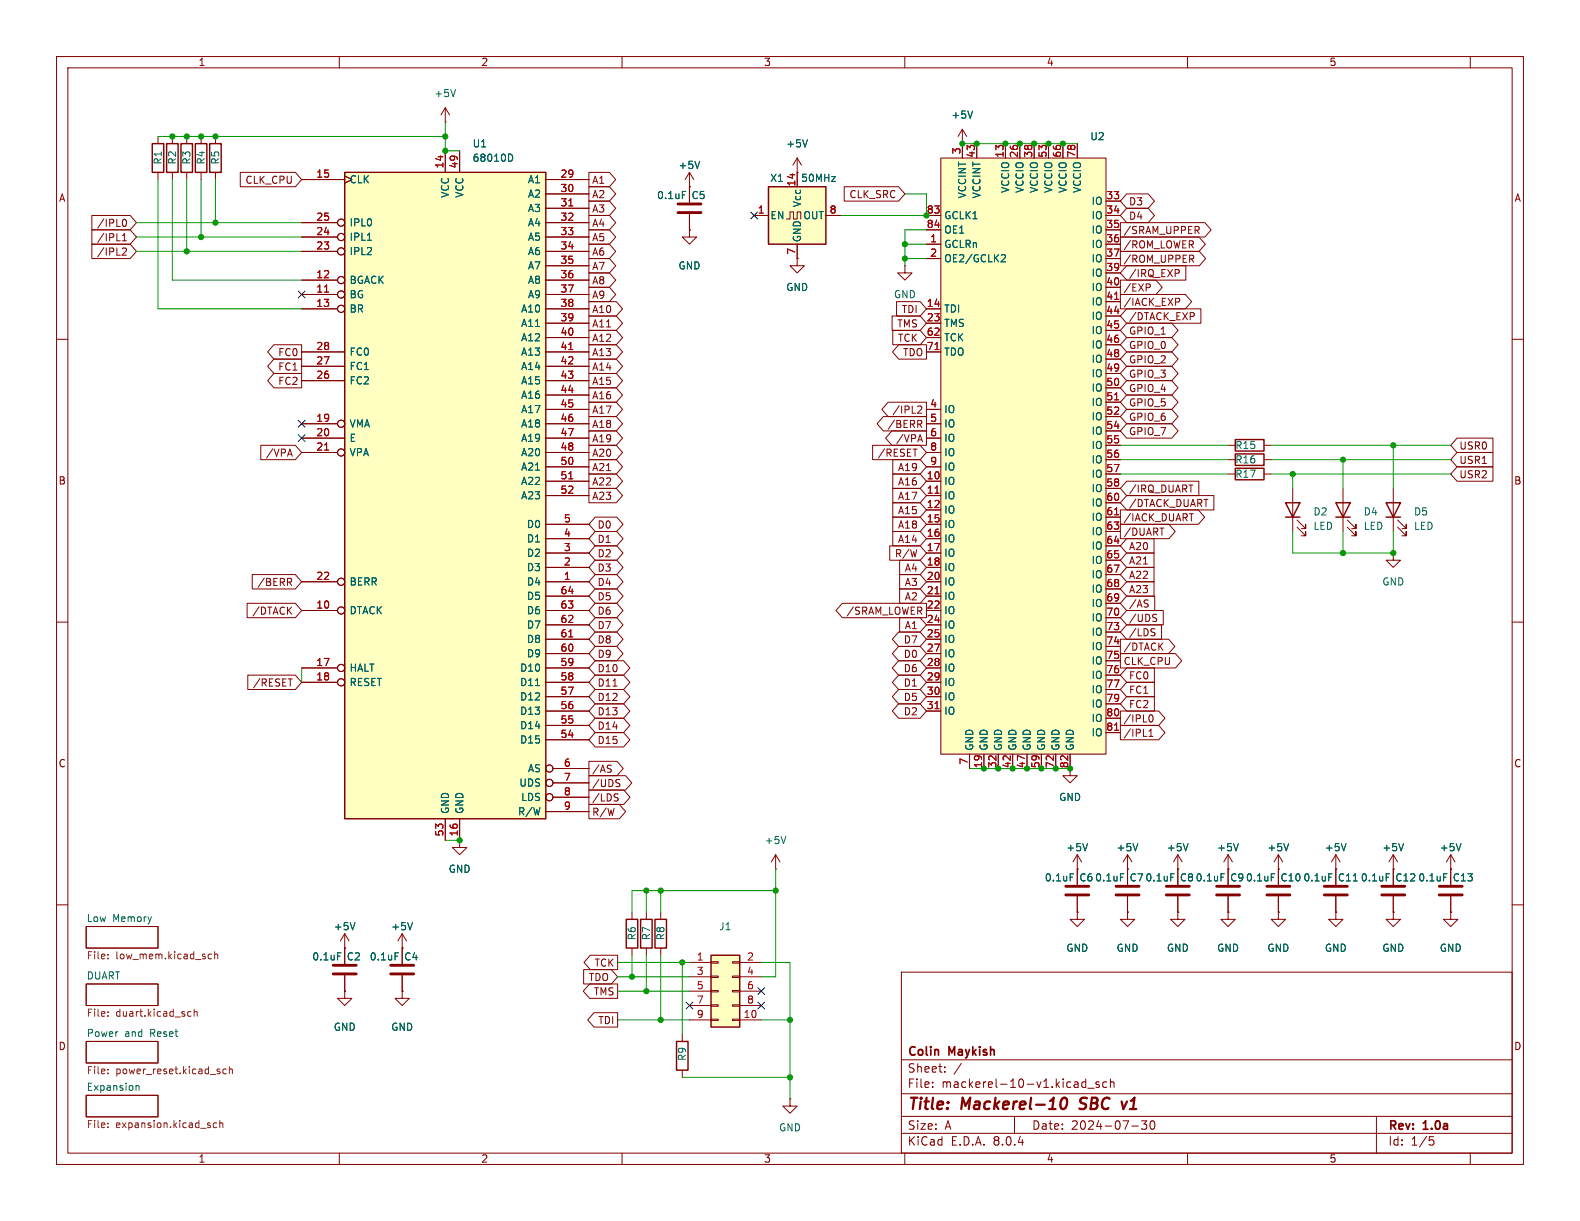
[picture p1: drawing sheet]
<svg xmlns="http://www.w3.org/2000/svg" width="279mm" height="216mm" viewBox="0 0 279 216" stroke-linecap="round" stroke-linejoin="round" font-family="sans-serif">
<defs><g id="words">
<g font-size="2.8" fill="#840000">
<text x="160.4" y="196.8">Title:</text>
<text x="170.1" y="196.8">Mackerel-10</text>
<text x="191.8" y="196.8">SBC</text>
<text x="200" y="196.8">v1</text>
</g>
<g font-size="2.1" fill="#840000">
<text x="160.4" y="189.9">Sheet:</text>
<text x="160.4" y="187.1">Colin</text>
<text x="167.9" y="187.1">Maykish</text>
<text x="160.4" y="192.6">File:</text>
<text x="166.5" y="192.6">mackerel-10-v1.kicad_sch</text>
<text x="160.4" y="202.8">KiCad</text>
<text x="160.4" y="200">Size:</text>
<text x="167.1" y="200">A</text>
<text x="168.1" y="202.8">E.D.A.</text>
<text x="175.7" y="202.8">8.0.4</text>
<text x="182.4" y="200">Date:</text>
<text x="189.4" y="200">2024-07-30</text>
<text x="245.4" y="200.2">Rev:</text>
<text x="245.4" y="202.8">Id:</text>
<text x="249.5" y="202.8">1/5</text>
<text x="251.8" y="200.2">1.0a</text>
</g>
<g font-size="1.8" fill="#840000">
<text x="35" y="11.9">1</text>
<text x="85" y="11.9">2</text>
<text x="135" y="11.9">3</text>
<text x="185" y="11.9">4</text>
<text x="235" y="11.9">5</text>
<text x="10.3" y="35.9">A</text>
<text x="43.3" y="32.7">CLK_CPU</text>
<text x="104.6" y="32.7">A1</text>
<text x="104.6" y="35.2">A2</text>
<text x="150.1" y="35.2">CLK_SRC</text>
<text x="267.7" y="35.9">A</text>
<text x="17.1" y="40.3">/IPL0</text>
<text x="104.6" y="40.3">A4</text>
<text x="104.6" y="37.8">A3</text>
<text x="198.6" y="41.6">/SRAM_UPPER</text>
<text x="199.5" y="39.1">D4</text>
<text x="199.5" y="36.5">D3</text>
<text x="17.1" y="42.9">/IPL1</text>
<text x="17.1" y="45.4">/IPL2</text>
<text x="104.6" y="47.9">A7</text>
<text x="104.6" y="42.9">A5</text>
<text x="104.6" y="45.4">A6</text>
<text x="198.6" y="46.7">/ROM_UPPER</text>
<text x="198.6" y="44.1">/ROM_LOWER</text>
<text x="104.6" y="53">A9</text>
<text x="104.6" y="50.5">A8</text>
<text x="198.6" y="51.8">/EXP</text>
<text x="199.5" y="49.2">/IRQ_EXP</text>
<text x="104.6" y="58.1">A11</text>
<text x="104.6" y="55.6">A10</text>
<text x="158.6" y="58.1">TMS</text>
<text x="159.4" y="55.6">TDI</text>
<text x="198.6" y="54.3">/IACK_EXP</text>
<text x="199.5" y="56.8">/DTACK_EXP</text>
<text x="199.5" y="59.4">GPIO_1</text>
<text x="49.1" y="63.2">FC0</text>
<text x="49.1" y="65.7">FC1</text>
<text x="104.6" y="63.2">A13</text>
<text x="104.6" y="60.6">A12</text>
<text x="104.6" y="65.7">A14</text>
<text x="158.7" y="60.6">TCK</text>
<text x="159.6" y="63.2">TDO</text>
<text x="199.5" y="64.5">GPIO_2</text>
<text x="199.5" y="61.9">GPIO_0</text>
<text x="49.1" y="68.3">FC2</text>
<text x="104.6" y="68.3">A15</text>
<text x="104.6" y="70.8">A16</text>
<text x="199.5" y="69.5">GPIO_4</text>
<text x="199.5" y="67">GPIO_3</text>
<text x="104.6" y="73.3">A17</text>
<text x="104.6" y="75.9">A18</text>
<text x="156.9" y="75.9">/BERR</text>
<text x="157.7" y="73.3">/IPL2</text>
<text x="199.5" y="74.6">GPIO_6</text>
<text x="199.5" y="77.2">GPIO_7</text>
<text x="199.5" y="72.1">GPIO_5</text>
<text x="46.9" y="81">/VPA</text>
<text x="104.6" y="83.5">A21</text>
<text x="104.6" y="81">A20</text>
<text x="104.6" y="78.4">A19</text>
<text x="155.1" y="81">/RESET</text>
<text x="158.4" y="78.4">/VPA</text>
<text x="158.7" y="83.5">A19</text>
<text x="258" y="82.2">USR1</text>
<text x="258" y="79.7">USR0</text>
<text x="10.3" y="85.9">B</text>
<text x="104.6" y="86">A22</text>
<text x="104.6" y="88.6">A23</text>
<text x="158.7" y="86">A16</text>
<text x="158.7" y="88.6">A17</text>
<text x="199.5" y="87.3">/IRQ_DUART</text>
<text x="199.5" y="89.9">/DTACK_DUART</text>
<text x="258" y="84.8">USR2</text>
<text x="267.7" y="85.9">B</text>
<text x="105.6" y="93.7">D0</text>
<text x="158.7" y="91.1">A15</text>
<text x="158.7" y="93.7">A18</text>
<text x="198.6" y="92.4">/IACK_DUART</text>
<text x="198.6" y="94.9">/DUART</text>
<text x="105.6" y="98.7">D2</text>
<text x="105.6" y="96.2">D1</text>
<text x="105.6" y="101.3">D3</text>
<text x="158.1" y="98.7">R/W</text>
<text x="158.7" y="96.2">A14</text>
<text x="159.9" y="101.3">A4</text>
<text x="199.5" y="100">A21</text>
<text x="199.5" y="97.5">A20</text>
<text x="45.4" y="103.8">/BERR</text>
<text x="105.6" y="103.8">D4</text>
<text x="105.6" y="106.4">D5</text>
<text x="159.9" y="103.8">A3</text>
<text x="159.9" y="106.4">A2</text>
<text x="199.5" y="107.6">/AS</text>
<text x="199.5" y="105.1">A23</text>
<text x="199.5" y="102.6">A22</text>
<text x="44.5" y="108.9">/DTACK</text>
<text x="105.6" y="108.9">D6</text>
<text x="105.6" y="114">D8</text>
<text x="105.6" y="111.4">D7</text>
<text x="149.6" y="108.9">/SRAM_LOWER</text>
<text x="159.7" y="114">D7</text>
<text x="159.9" y="111.4">A1</text>
<text x="199.5" y="110.2">/UDS</text>
<text x="199.5" y="112.7">/LDS</text>
<text x="105.6" y="116.5">D9</text>
<text x="105.6" y="119.1">D10</text>
<text x="159.7" y="119.1">D6</text>
<text x="159.7" y="116.5">D0</text>
<text x="198.6" y="115.3">/DTACK</text>
<text x="198.6" y="117.8">CLK_CPU</text>
<text x="44.6" y="121.6">/RESET</text>
<text x="105.6" y="124.1">D12</text>
<text x="105.6" y="121.6">D11</text>
<text x="159.7" y="121.6">D1</text>
<text x="159.7" y="124.1">D5</text>
<text x="199.5" y="125.4">FC2</text>
<text x="199.5" y="122.9">FC1</text>
<text x="199.5" y="120.3">FC0</text>
<text x="105.6" y="131.8">D15</text>
<text x="105.6" y="129.2">D14</text>
<text x="105.6" y="126.7">D13</text>
<text x="159.7" y="126.7">D2</text>
<text x="198.6" y="128">/IPL0</text>
<text x="198.6" y="130.5">/IPL1</text>
<text x="10.3" y="135.9">C</text>
<text x="104.6" y="136.8">/AS</text>
<text x="267.7" y="135.9">C</text>
<text x="104.6" y="141.9">/LDS</text>
<text x="104.6" y="139.4">/UDS</text>
<text x="104.6" y="144.5">R/W</text>
<text x="104" y="173.7">TDO</text>
<text x="105" y="171.1">TCK</text>
<text x="104.9" y="176.2">TMS</text>
<text x="10.3" y="185.9">D</text>
<text x="105.7" y="181.3">TDI</text>
<text x="267.7" y="185.9">D</text>
<text x="35" y="205.8">1</text>
<text x="85" y="205.8">2</text>
<text x="135" y="205.8">3</text>
<text x="185" y="205.8">4</text>
<text x="235" y="205.8">5</text>
</g>
<g font-size="1.8" fill="#006464">
<text x="76.7" y="17.4">+5V</text>
<text x="168.1" y="21.2">+5V</text>
<text x="28.8" y="29.2" transform="rotate(-90 28.8 29.2)">R1</text>
<text x="31.3" y="29.2" transform="rotate(-90 31.3 29.2)">R2</text>
<text x="33.9" y="29.2" transform="rotate(-90 33.9 29.2)">R3</text>
<text x="36.4" y="29.2" transform="rotate(-90 36.4 29.2)">R4</text>
<text x="39" y="29.2" transform="rotate(-90 39 29.2)">R5</text>
<text x="83.5" y="26.3">U1</text>
<text x="83.5" y="28.8">68010D</text>
<text x="138.9" y="26.3">+5V</text>
<text x="192.7" y="25">U2</text>
<text x="61.7" y="32.6">CLK</text>
<text x="79.6" y="35.1" transform="rotate(-90 79.6 35.1)">VCC</text>
<text x="82.1" y="35.1" transform="rotate(-90 82.1 35.1)">VCC</text>
<text x="93.3" y="32.6">A1</text>
<text x="93.3" y="35.2">A2</text>
<text x="116.1" y="35.4">0.1uF</text>
<text x="119.9" y="30.1">+5V</text>
<text x="122.2" y="35.4">C5</text>
<text x="136.1" y="32.4">X1</text>
<text x="141.6" y="32.4">50MHz</text>
<text x="171" y="35.2" transform="rotate(-90 171 35.2)">VCCINT</text>
<text x="173.6" y="35.2" transform="rotate(-90 173.6 35.2)">VCCINT</text>
<text x="178.7" y="34.2" transform="rotate(-90 178.7 34.2)">VCCIO</text>
<text x="181.2" y="34.2" transform="rotate(-90 181.2 34.2)">VCCIO</text>
<text x="183.7" y="34.2" transform="rotate(-90 183.7 34.2)">VCCIO</text>
<text x="186.3" y="34.2" transform="rotate(-90 186.3 34.2)">VCCIO</text>
<text x="188.8" y="34.2" transform="rotate(-90 188.8 34.2)">VCCIO</text>
<text x="191.4" y="34.2" transform="rotate(-90 191.4 34.2)">VCCIO</text>
<text x="61.7" y="40.2">IPL0</text>
<text x="93.3" y="37.7">A3</text>
<text x="93.3" y="40.2">A4</text>
<text x="136.1" y="39">EN</text>
<text x="141.8" y="36.7" transform="rotate(-90 141.8 36.7)">Vcc</text>
<text x="142" y="39">OUT</text>
<text x="166.9" y="39">GCLK1</text>
<text x="166.9" y="41.5">OE1</text>
<text x="192.9" y="36.4">IO</text>
<text x="192.9" y="39">IO</text>
<text x="192.9" y="41.5">IO</text>
<text x="61.7" y="45.3">IPL2</text>
<text x="61.7" y="42.8">IPL1</text>
<text x="93.3" y="42.8">A5</text>
<text x="93.3" y="45.3">A6</text>
<text x="93.3" y="47.9">A7</text>
<text x="119.9" y="47.9">GND</text>
<text x="141.8" y="42.9" transform="rotate(-90 141.8 42.9)">GND</text>
<text x="166.9" y="44">GCLRn</text>
<text x="166.9" y="46.6">OE2/GCLK2</text>
<text x="192.9" y="44">IO</text>
<text x="192.9" y="46.6">IO</text>
<text x="61.7" y="52.9">BG</text>
<text x="61.7" y="50.4">BGACK</text>
<text x="93.3" y="50.4">A8</text>
<text x="93.3" y="52.9">A9</text>
<text x="138.9" y="51.7">GND</text>
<text x="158" y="52.9">GND</text>
<text x="192.9" y="49.1">IO</text>
<text x="192.9" y="51.7">IO</text>
<text x="61.7" y="55.5">BR</text>
<text x="92" y="55.5">A10</text>
<text x="92" y="58">A11</text>
<text x="166.9" y="55.5">TDI</text>
<text x="166.9" y="58">TMS</text>
<text x="192.9" y="54.2">IO</text>
<text x="192.9" y="56.7">IO</text>
<text x="192.9" y="59.3">IO</text>
<text x="61.7" y="65.6">FC1</text>
<text x="61.7" y="63.1">FC0</text>
<text x="92" y="60.6">A12</text>
<text x="92" y="63.1">A13</text>
<text x="92" y="65.6">A14</text>
<text x="166.9" y="60.6">TCK</text>
<text x="166.9" y="63.1">TDO</text>
<text x="192.9" y="61.8">IO</text>
<text x="192.9" y="64.4">IO</text>
<text x="61.7" y="68.2">FC2</text>
<text x="92" y="68.2">A15</text>
<text x="92" y="70.7">A16</text>
<text x="192.9" y="66.9">IO</text>
<text x="192.9" y="69.4">IO</text>
<text x="192.9" y="72">IO</text>
<text x="61.7" y="75.8">VMA</text>
<text x="92" y="73.3">A17</text>
<text x="92" y="75.8">A18</text>
<text x="166.9" y="73.3">IO</text>
<text x="166.9" y="75.8">IO</text>
<text x="192.9" y="74.5">IO</text>
<text x="192.9" y="77.1">IO</text>
<text x="61.7" y="78.3">E</text>
<text x="61.7" y="80.9">VPA</text>
<text x="92" y="78.3">A19</text>
<text x="92" y="80.9">A20</text>
<text x="92" y="83.4">A21</text>
<text x="166.9" y="78.3">IO</text>
<text x="166.9" y="80.9">IO</text>
<text x="166.9" y="83.4">IO</text>
<text x="192.9" y="79.6">IO</text>
<text x="192.9" y="82.1">IO</text>
<text x="218.3" y="79.6">R15</text>
<text x="218.3" y="82.1">R16</text>
<text x="92" y="86">A22</text>
<text x="92" y="88.5">A23</text>
<text x="166.9" y="86">IO</text>
<text x="166.9" y="88.5">IO</text>
<text x="192.9" y="84.7">IO</text>
<text x="192.9" y="87.2">IO</text>
<text x="192.9" y="89.8">IO</text>
<text x="218.3" y="84.7">R17</text>
<text x="93.1" y="93.6">D0</text>
<text x="166.9" y="91">IO</text>
<text x="166.9" y="93.6">IO</text>
<text x="192.9" y="92.3">IO</text>
<text x="192.9" y="94.8">IO</text>
<text x="232.2" y="91.4">D2</text>
<text x="232.2" y="93.9">LED</text>
<text x="241.1" y="91.4">D4</text>
<text x="241.1" y="93.9">LED</text>
<text x="249.9" y="91.4">D5</text>
<text x="249.9" y="93.9">LED</text>
<text x="93.1" y="101.2">D3</text>
<text x="93.1" y="98.7">D2</text>
<text x="93.1" y="96.1">D1</text>
<text x="166.9" y="96.1">IO</text>
<text x="166.9" y="98.7">IO</text>
<text x="166.9" y="101.2">IO</text>
<text x="192.9" y="97.4">IO</text>
<text x="192.9" y="99.9">IO</text>
<text x="61.7" y="103.7">BERR</text>
<text x="93.1" y="103.7">D4</text>
<text x="93.1" y="106.3">D5</text>
<text x="166.9" y="103.7">IO</text>
<text x="166.9" y="106.3">IO</text>
<text x="192.9" y="102.5">IO</text>
<text x="192.9" y="105">IO</text>
<text x="192.9" y="107.5">IO</text>
<text x="244.3" y="103.7">GND</text>
<text x="61.7" y="108.8">DTACK</text>
<text x="93.1" y="113.9">D8</text>
<text x="93.1" y="111.4">D7</text>
<text x="93.1" y="108.8">D6</text>
<text x="166.9" y="108.8">IO</text>
<text x="166.9" y="111.4">IO</text>
<text x="166.9" y="113.9">IO</text>
<text x="192.9" y="110.1">IO</text>
<text x="192.9" y="112.6">IO</text>
<text x="61.7" y="119">HALT</text>
<text x="91.9" y="119">D10</text>
<text x="93.1" y="116.4">D9</text>
<text x="166.9" y="116.4">IO</text>
<text x="166.9" y="119">IO</text>
<text x="192.9" y="115.2">IO</text>
<text x="192.9" y="117.7">IO</text>
<text x="61.7" y="121.5">RESET</text>
<text x="91.9" y="124.1">D12</text>
<text x="91.9" y="121.5">D11</text>
<text x="166.9" y="121.5">IO</text>
<text x="166.9" y="124.1">IO</text>
<text x="192.9" y="120.2">IO</text>
<text x="192.9" y="122.8">IO</text>
<text x="192.9" y="125.3">IO</text>
<text x="91.9" y="131.7">D15</text>
<text x="91.9" y="129.1">D14</text>
<text x="91.9" y="126.6">D13</text>
<text x="166.9" y="126.6">IO</text>
<text x="192.9" y="127.9">IO</text>
<text x="192.9" y="130.4">IO</text>
<text x="93.3" y="136.8">AS</text>
<text x="172.3" y="132.8" transform="rotate(-90 172.3 132.8)">GND</text>
<text x="174.9" y="132.8" transform="rotate(-90 174.9 132.8)">GND</text>
<text x="177.4" y="132.8" transform="rotate(-90 177.4 132.8)">GND</text>
<text x="179.9" y="132.8" transform="rotate(-90 179.9 132.8)">GND</text>
<text x="182.5" y="132.8" transform="rotate(-90 182.5 132.8)">GND</text>
<text x="185" y="132.8" transform="rotate(-90 185 132.8)">GND</text>
<text x="187.6" y="132.8" transform="rotate(-90 187.6 132.8)">GND</text>
<text x="190.1" y="132.8" transform="rotate(-90 190.1 132.8)">GND</text>
<text x="91.7" y="139.3">UDS</text>
<text x="92" y="141.8">LDS</text>
<text x="187.2" y="141.8">GND</text>
<text x="79.6" y="144" transform="rotate(-90 79.6 144)">GND</text>
<text x="82.1" y="144" transform="rotate(-90 82.1 144)">GND</text>
<text x="91.5" y="144.4">R/W</text>
<text x="135.1" y="149.5">+5V</text>
<text x="79.2" y="154.5">GND</text>
<text x="188.5" y="150.7">+5V</text>
<text x="197.4" y="150.7">+5V</text>
<text x="206.2" y="150.7">+5V</text>
<text x="215.1" y="150.7">+5V</text>
<text x="224" y="150.7">+5V</text>
<text x="234.2" y="150.7">+5V</text>
<text x="244.3" y="150.7">+5V</text>
<text x="254.5" y="150.7">+5V</text>
<text x="184.7" y="156.1">0.1uF</text>
<text x="190.8" y="156.1">C6</text>
<text x="193.6" y="156.1">0.1uF</text>
<text x="199.7" y="156.1">C7</text>
<text x="202.4" y="156.1">0.1uF</text>
<text x="208.5" y="156.1">C8</text>
<text x="211.3" y="156.1">0.1uF</text>
<text x="217.4" y="156.1">C9</text>
<text x="220.2" y="156.1">0.1uF</text>
<text x="226.3" y="156.1">C10</text>
<text x="230.4" y="156.1">0.1uF</text>
<text x="236.5" y="156.1">C11</text>
<text x="240.5" y="156.1">0.1uF</text>
<text x="246.6" y="156.1">C12</text>
<text x="250.7" y="156.1">0.1uF</text>
<text x="256.8" y="156.1">C13</text>
<text x="15.2" y="163.1">Low</text>
<text x="19.9" y="163.1">Memory</text>
<text x="58.9" y="164.7">+5V</text>
<text x="69.1" y="164.7">+5V</text>
<text x="112.6" y="166.4" transform="rotate(-90 112.6 166.4)">R6</text>
<text x="115.2" y="166.4" transform="rotate(-90 115.2 166.4)">R7</text>
<text x="117.7" y="166.4" transform="rotate(-90 117.7 166.4)">R8</text>
<text x="127.1" y="164.7">J1</text>
<text x="15.2" y="173.3">DUART</text>
<text x="55.1" y="170">0.1uF</text>
<text x="61.2" y="170">C2</text>
<text x="65.3" y="170">0.1uF</text>
<text x="71.4" y="170">C4</text>
<text x="188.5" y="168.5">GND</text>
<text x="197.4" y="168.5">GND</text>
<text x="206.2" y="168.5">GND</text>
<text x="215.1" y="168.5">GND</text>
<text x="224" y="168.5">GND</text>
<text x="234.2" y="168.5">GND</text>
<text x="244.3" y="168.5">GND</text>
<text x="254.5" y="168.5">GND</text>
<text x="15.2" y="183.4">Power</text>
<text x="22" y="183.4">and</text>
<text x="26.7" y="183.4">Reset</text>
<text x="58.9" y="182.5">GND</text>
<text x="69.1" y="182.5">GND</text>
<text x="121.5" y="187.7" transform="rotate(-90 121.5 187.7)">R9</text>
<text x="15.2" y="193">Expansion</text>
<text x="137.7" y="200.3">GND</text>
</g>
<g font-size="1.8" fill="#a90000">
<text x="78.5" y="29.9" transform="rotate(-90 78.5 29.9)">14</text>
<text x="81" y="29.9" transform="rotate(-90 81 29.9)">49</text>
<text x="169.9" y="27.4" transform="rotate(-90 169.9 27.4)">3</text>
<text x="172.5" y="28" transform="rotate(-90 172.5 28)">43</text>
<text x="177.5" y="28" transform="rotate(-90 177.5 28)">13</text>
<text x="180.1" y="28" transform="rotate(-90 180.1 28)">26</text>
<text x="182.6" y="28" transform="rotate(-90 182.6 28)">38</text>
<text x="185.2" y="28" transform="rotate(-90 185.2 28)">53</text>
<text x="187.7" y="28" transform="rotate(-90 187.7 28)">66</text>
<text x="190.2" y="28" transform="rotate(-90 190.2 28)">78</text>
<text x="55.8" y="31.5">15</text>
<text x="99" y="31.5">29</text>
<text x="99" y="34">30</text>
<text x="140.7" y="33.1" transform="rotate(-90 140.7 33.1)">14</text>
<text x="195.5" y="35.3">33</text>
<text x="55.8" y="41.7">24</text>
<text x="55.8" y="39.1">25</text>
<text x="99" y="36.6">31</text>
<text x="99" y="39.1">32</text>
<text x="99" y="41.7">33</text>
<text x="133.9" y="37.8">1</text>
<text x="146.6" y="37.8">8</text>
<text x="163.8" y="37.8">83</text>
<text x="163.8" y="40.4">84</text>
<text x="195.5" y="37.8">34</text>
<text x="195.5" y="40.4">35</text>
<text x="55.8" y="44.2">23</text>
<text x="99" y="44.2">34</text>
<text x="99" y="46.7">35</text>
<text x="140.7" y="45.2" transform="rotate(-90 140.7 45.2)">7</text>
<text x="164.4" y="42.9">1</text>
<text x="164.4" y="45.5">2</text>
<text x="195.5" y="42.9">36</text>
<text x="195.5" y="45.5">37</text>
<text x="55.8" y="51.8">11</text>
<text x="55.8" y="49.3">12</text>
<text x="99" y="49.3">36</text>
<text x="99" y="51.8">37</text>
<text x="195.5" y="48">39</text>
<text x="195.5" y="50.5">40</text>
<text x="195.5" y="53.1">41</text>
<text x="55.8" y="54.4">13</text>
<text x="99" y="54.4">38</text>
<text x="99" y="56.9">39</text>
<text x="99" y="59.4">40</text>
<text x="163.8" y="54.4">14</text>
<text x="163.8" y="56.9">23</text>
<text x="163.8" y="59.4">62</text>
<text x="195.5" y="55.6">44</text>
<text x="195.5" y="58.2">45</text>
<text x="55.8" y="64.5">27</text>
<text x="55.8" y="62">28</text>
<text x="99" y="62">41</text>
<text x="99" y="64.5">42</text>
<text x="163.8" y="62">71</text>
<text x="195.5" y="60.7">46</text>
<text x="195.5" y="63.2">48</text>
<text x="195.5" y="65.8">49</text>
<text x="55.8" y="67.1">26</text>
<text x="99" y="67.1">43</text>
<text x="99" y="69.6">44</text>
<text x="195.5" y="68.3">50</text>
<text x="195.5" y="70.9">51</text>
<text x="55.8" y="74.7">19</text>
<text x="55.8" y="77.2">20</text>
<text x="99" y="72.1">45</text>
<text x="99" y="74.7">46</text>
<text x="99" y="77.2">47</text>
<text x="164.4" y="72.1">4</text>
<text x="164.4" y="74.7">5</text>
<text x="164.4" y="77.2">6</text>
<text x="195.5" y="73.4">52</text>
<text x="195.5" y="75.9">54</text>
<text x="55.8" y="79.8">21</text>
<text x="99" y="79.8">48</text>
<text x="99" y="82.3">50</text>
<text x="164.4" y="79.8">8</text>
<text x="164.4" y="82.3">9</text>
<text x="195.5" y="78.5">55</text>
<text x="195.5" y="81">56</text>
<text x="195.5" y="83.6">57</text>
<text x="99" y="84.8">51</text>
<text x="99" y="87.4">52</text>
<text x="163.8" y="84.8">10</text>
<text x="163.8" y="87.4">11</text>
<text x="163.8" y="89.9">12</text>
<text x="195.5" y="86.1">58</text>
<text x="195.5" y="88.6">60</text>
<text x="99.6" y="95">4</text>
<text x="99.6" y="92.5">5</text>
<text x="163.8" y="92.5">15</text>
<text x="163.8" y="95">16</text>
<text x="195.5" y="91.2">61</text>
<text x="195.5" y="93.7">63</text>
<text x="99.6" y="100.1">2</text>
<text x="99.6" y="97.5">3</text>
<text x="163.8" y="97.5">17</text>
<text x="163.8" y="100.1">18</text>
<text x="195.5" y="96.3">64</text>
<text x="195.5" y="98.8">65</text>
<text x="195.5" y="101.3">67</text>
<text x="55.8" y="107.7">10</text>
<text x="55.8" y="102.6">22</text>
<text x="99" y="107.7">63</text>
<text x="99" y="105.2">64</text>
<text x="99.6" y="102.6">1</text>
<text x="163.8" y="102.6">20</text>
<text x="163.8" y="105.2">21</text>
<text x="163.8" y="107.7">22</text>
<text x="195.5" y="103.9">68</text>
<text x="195.5" y="106.4">69</text>
<text x="99" y="112.8">61</text>
<text x="99" y="110.2">62</text>
<text x="163.8" y="110.2">24</text>
<text x="163.8" y="112.8">25</text>
<text x="195.5" y="109">70</text>
<text x="195.5" y="111.5">73</text>
<text x="55.8" y="117.9">17</text>
<text x="99" y="117.9">59</text>
<text x="99" y="115.3">60</text>
<text x="163.8" y="115.3">27</text>
<text x="163.8" y="117.9">28</text>
<text x="195.5" y="114">74</text>
<text x="195.5" y="116.6">75</text>
<text x="195.5" y="119.1">76</text>
<text x="55.8" y="120.4">18</text>
<text x="99" y="125.5">56</text>
<text x="99" y="122.9">57</text>
<text x="99" y="120.4">58</text>
<text x="163.8" y="120.4">29</text>
<text x="163.8" y="122.9">30</text>
<text x="163.8" y="125.5">31</text>
<text x="195.5" y="121.7">77</text>
<text x="195.5" y="124.2">79</text>
<text x="99" y="130.6">54</text>
<text x="99" y="128">55</text>
<text x="195.5" y="126.7">80</text>
<text x="195.5" y="129.3">81</text>
<text x="99.6" y="135.6">6</text>
<text x="171.2" y="135.3" transform="rotate(-90 171.2 135.3)">7</text>
<text x="173.7" y="135.9" transform="rotate(-90 173.7 135.9)">19</text>
<text x="176.3" y="135.9" transform="rotate(-90 176.3 135.9)">32</text>
<text x="178.8" y="135.9" transform="rotate(-90 178.8 135.9)">42</text>
<text x="181.4" y="135.9" transform="rotate(-90 181.4 135.9)">47</text>
<text x="183.9" y="135.9" transform="rotate(-90 183.9 135.9)">59</text>
<text x="186.4" y="135.9" transform="rotate(-90 186.4 135.9)">72</text>
<text x="189" y="135.9" transform="rotate(-90 189 135.9)">82</text>
<text x="99.6" y="138.2">7</text>
<text x="99.6" y="140.7">8</text>
<text x="99.6" y="143.3">9</text>
<text x="78.5" y="148" transform="rotate(-90 78.5 148)">53</text>
<text x="81" y="148" transform="rotate(-90 81 148)">16</text>
<text x="123.1" y="169.9">1</text>
<text x="123.1" y="172.5">3</text>
<text x="132" y="169.9">2</text>
<text x="132" y="172.5">4</text>
<text x="123.1" y="175">5</text>
<text x="123.1" y="177.5">7</text>
<text x="132" y="175">6</text>
<text x="132" y="177.5">8</text>
<text x="123.1" y="180.1">9</text>
<text x="131.4" y="180.1">10</text>
</g>
<g font-size="1.8" fill="#725600">
<text x="15.2" y="170">File:</text>
<text x="20.5" y="170">low_mem.kicad_sch</text>
<text x="15.2" y="180.1">File:</text>
<text x="20.5" y="180.1">duart.kicad_sch</text>
<text x="15.2" y="190.3">File:</text>
<text x="20.5" y="190.3">power_reset.kicad_sch</text>
<text x="15.2" y="199.8">File:</text>
<text x="20.5" y="199.8">expansion.kicad_sch</text>
</g>
</g></defs>
<g fill="none" stroke="#840000" stroke-width=".18">
<path d="M10 10h259.4v195.9h-259.4zM12 12h255.4v191.9h-255.4zM60 10v2M110 10v2M160 10v2M210 10v2M260 10v2M33 24.1v1.3M33 30.5v1.3M121.9 33h.1M121.9 30.5l-.7 1.3M121.9 30.5v2.5"/>
<path d="M121.9 30.5l.8 1.3M141 30.5h.1M141 27.9l-.8 1.3M141 27.9v2.6M141 27.9l.7 1.3M10 60h2M141 45.7v1.3h1.2l-1.2 1.3-1.3-1.3h1.3M141 45.7h.1M267.4 60h2M228.6 86.4v7.6M229.4 93.2l1.5 1.5v-.7v.7h-.8M229.4 91.9l1.5 1.6v-.8v.8h-.8"/>
<path d="M237.5 86.4v7.6M238.3 93.2l1.5 1.5v-.7v.7h-.8M238.3 91.9l1.5 1.6v-.8v.8h-.8M246.4 86.4v7.6M247.1 93.2l1.6 1.5v-.7v.7h-.8M247.1 91.9l1.6 1.6v-.8v.8h-.8M10 110h2M267.4 110h2M189.2 135.9v1.3h1.3l-1.3 1.2-1.2-1.2h1.2M10 160h2M81.3 148.6v1.3h1.2l-1.2 1.2-1.3-1.2h1.3M81.3 148.6h.1"/>
<path d="M137.2 153.7h.1M137.2 151.1l-.8 1.3M137.2 151.1v2.6M137.2 151.1l.7 1.3M190.5 153.7h.1M190.5 151.1l-.8 1.3M190.5 151.1v2.6M190.5 151.1l.8 1.3M226.1 153.7h.1M226.1 151.1l-.8 1.3M226.1 151.1v5.4M226.1 158.5v2.8"/>
<path d="M226.1 151.1l.7 1.3M236.2 153.7h.1M236.2 151.1l-.7 1.3M236.2 151.1v5.4M236.2 158.5v2.8M236.2 151.1l.8 1.3M246.4 153.7h.1M246.4 151.1v5.4M246.4 158.5v2.8M246.4 151.1l-.8 1.3M246.4 151.1l.7 1.3M256.5 153.7h.1"/>
<path d="M256.5 151.1v5.4M256.5 158.5v2.8M256.5 151.1l-.7 1.3M256.5 151.1l.8 1.3M267.4 160h2M15.2 163.8h12.7v3.8h-12.7zM15.2 174h12.7v3.8h-12.7zM61 175.3v1.2h1.2l-1.2 1.3-1.3-1.3h1.3M61 175.3h.1M61 167.6h.1M61 165.1l-.8 1.3M61 165.1v5.3"/>
<path d="M61 172.5v2.8M61 165.1l.7 1.3M71.1 167.6h.1M71.1 175.3v1.2h1.3l-1.3 1.3-1.3-1.3h1.3M71.1 175.3h.1M71.1 165.1l-.7 1.3M71.1 165.1v5.3M71.1 172.5v2.8M71.1 165.1l.8 1.3M111.8 161.3v1.3M111.8 167.6v1.3M114.3 161.3v1.3"/>
<path d="M114.3 167.6v1.3M116.8 161.3v1.3M116.8 167.6v1.3M159.4 171.9h108v32h-108zM190.5 161.3v1.3h1.3l-1.3 1.2-1.3-1.2h1.3M190.5 161.3h.1M226.1 161.3v1.3h1.2l-1.2 1.2-1.3-1.2h1.3M226.1 161.3h.1M236.2 161.3v1.3h1.3l-1.3 1.2-1.3-1.2h1.3M236.2 161.3h.1M246.4 161.3v1.3h1.2l-1.2 1.2-1.3-1.2h1.3M246.4 161.3h.1"/>
<path d="M256.5 161.3v1.3h1.3l-1.3 1.2-1.2-1.2h1.2M256.5 161.3h.1M15.2 184.2h12.7v3.8h-12.7zM15.2 193.7h12.7v3.8h-12.7zM120.6 182.9v1.3M120.6 189.2v1.3M139.7 194.3v1.3h1.3l-1.3 1.3-1.3-1.3h1.3M139.7 194.3h.1M159.4 197.4h108M159.4 193.4h108M159.4 187.4h108M164.9 192.1v.2"/>
<path d="M164.9 191.4v.1M167.1 189.4v.2M167.1 188.7v.1M170 188l-1.3 1.9M179.4 197.4v3M191.3 192l.3 .3 .4-.1M192 190.8v1.5M192 191.4l-.4-.1-.3 .3M192.4 192.4h1.1M194.4 191.4l-.4-.1-.2 .2 .1 .2 .5 .2v.3h-.6M195.7 191.4l-.4-.1-.3 .3v.4l.1 .2h.6M196.4 191.4l.2-.1 .3 .1 .1 .9"/>
<path d="M196.4 190.8v1.5M200.1 199.1h1.2M201.9 198.2h.9l-.5 .6 .4 .1v.6l-.2 .2h-.4l-.2-.2M203.6 198.3l.1-.1a.81 .81 0 0 1 .6 .6 .81 .81 0 0 1-.3 .8l-.1 .1a.81 .81 0 0 1-.6-.6 .81 .81 0 0 1 .3-.8zM243.4 197.4v6.5M60 203.9v2M110 203.9v2M159.4 200.4h108M160 203.9v2M210 203.9v2M252.8 201h.7M252.9 201.6h.4l.3 .2-.2 .6-.5 .1"/>
<path d="M260 203.9v2"/>
</g>
<path d="M187.8 194.3a.46 .46 0 0 1 .5-.2 .46 .46 0 0 1 .4 .4 1.15 1.15 0 0 1-.8 1.6l-.2-.1a1.54 1.54 0 0 1 .1-1.7zM190.9 196l.2 .1M191.2 194.3l-.2 .4 .1 .2M199.3 194.8l-.6 1.3" fill="none" stroke="#840000" stroke-width=".4"/>
<g fill="none" stroke="#725600" stroke-width=".18">
<path d="M19.1 168.8v.1M19.1 169.4v.1M19.1 178.9v.1M19.1 179.6v.1M33.3 179.6h.5M33.3 178.9h.5M34.3 179l.2-.1h.3l.1 .8M34.3 178.4v1.3M36.9 169.4l.2 .1h.3M37.4 168.8l-.3-.1-.2 .1M38 168.8l.1-.1 .3 .1 .1 .7M38 168.3v1.2"/>
<path d="M19.1 189.7v.2M19.1 189.1v.1M19.1 198.6v.1M19.1 199.3v.1M38.3 198.6l-.3-.1-.3 .3 .1 .5h.5M38.9 198.7l.1-.2 .3 .1 .1 .8M38.9 198.1v1.3M40 189.1l-.3-.1-.3 .3 .1 .5h.5M40.6 189.1l.1-.1 .3 .1 .1 .8M40.6 188.6v1.3"/>
</g>
<g fill="none" stroke="#006464" stroke-width=".18">
<path d="M123.7 28.5l-.4 1.3M142.8 24.7l-.4 1.3M139 147.9l-.4 1.3M192.3 149.2l-.4 1.2M224.8 154.5h.6M227.9 149.2l-.4 1.2M235 154.5h.6M238 149.2l-.4 1.2M239.3 155.8h.7M245.1 154.5h.6M248.2 149.2l-.4 1.2M255.3 154.5h.6"/>
<path d="M258.4 149.2l-.5 1.2M59.7 168.5h.6M62.8 163.1l-.4 1.3M69.9 168.5h.6M72.9 163.1l-.4 1.3M24 192v.8M24 192.1l.2-.1h.3l.1 .8"/>
</g>
<path d="M32 25.4h2v5.1h-2zM227.3 88.9h2.6l-1.3 2.5zM227.3 91.4h2.6M236.2 88.9h2.6l-1.3 2.5zM236.2 91.4h2.6M245.1 88.9h2.5l-1.2 2.5zM245.1 91.4h2.5M110.7 162.6h2.1v5h-2.1zM113.3 162.6h2v5h-2zM115.8 162.6h2.1v5h-2.1zM119.6 184.2h2.1v5h-2.1z" fill="none" stroke="#840000" stroke-width=".25"/>
<path d="M224 158.2h4.1M224 156.7h4.1M234.2 158.2h4.1M234.2 156.7h4.1M244.3 158.2h4.1M244.3 156.7h4.1M254.5 158.2h4.1M254.5 156.7h4.1M58.9 172.2h4.1M58.9 170.7h4.1M69.1 172.2h4.1M69.1 170.7h4.1" fill="none" stroke="#840000" stroke-width=".51"/>
<path d="M125.7 168.9h5.1v12.7h-5.1z" fill="#ffffc2"/>
<g fill="none" stroke="#840000" stroke-width=".18">
<path d="M121.9 33v2.8M121.9 37.8v2.8M121.9 40.6v1.3h1.3l-1.3 1.3-1.3-1.3h1.3M121.9 40.6h.1M246.4 97.8v1.3h1.2l-1.2 1.2-1.3-1.2h1.3M246.4 97.8h.1M199.4 153.7h.1M199.4 151.1l-.8 1.3M199.4 151.1v2.6M199.4 151.1l.8 1.3M121.9 170.2h3.8M121.9 172.7h3.8"/>
<path d="M121.9 175.3h3.8M121.9 177.8h3.8M125.7 177.7h1.3v.2h-1.3zM125.7 175.1h1.3v.3h-1.3zM125.7 172.6h1.3v.2h-1.3zM125.7 170.1h1.3v.2h-1.3zM129.5 177.7h1.3v.2h-1.3zM129.5 175.1h1.3v.3h-1.3zM129.5 172.6h1.3v.2h-1.3zM129.5 170.1h1.3v.2h-1.3zM130.8 170.2h3.8M130.8 172.7h3.8"/>
<path d="M130.8 175.3h3.8M130.8 177.8h3.8M121.9 180.3h3.8M125.7 180.2h1.3v.3h-1.3zM129.5 180.2h1.3v.3h-1.3zM130.8 180.3h3.8"/>
</g>
<path d="M125.7 168.9h5.1v12.7h-5.1z" fill="none" stroke="#840000" stroke-width=".25"/>
<path d="M120.7 33.9h.6M201.2 149.2l-.4 1.2" fill="none" stroke="#006464" stroke-width=".18"/>
<path d="M119.9 37.6h4.1M119.9 36.1h4.1" fill="none" stroke="#840000" stroke-width=".51"/>
<path d="M61 30.5h35.5v114.3h-35.5z" fill="#ffffc2"/>
<path d="M26.9 25.4h2.1v5.1h-2.1zM29.5 25.4h2v5.1h-2zM61 30.5h35.5v114.3h-35.5z" fill="none" stroke="#840000" stroke-width=".25"/>
<g fill="none" stroke="#840000" stroke-width=".18">
<path d="M27.9 24.1v1.3M27.9 30.5v1.3M30.5 24.1v1.3M30.5 30.5v1.3M53.3 31.8h7.7M53.3 39.4h6.4M61 31.1l1.2 .7-1.2 .6M78.7 26.7v3.8M81.3 26.7v3.8M96.5 31.8h7.6M96.5 39.4h7.6M96.5 34.3h7.6"/>
<path d="M96.5 36.8h7.6M53.3 52.1h6.4M53.3 49.5h6.4M53.3 54.6h6.4M53.3 44.5h6.4M53.3 41.9h6.4M96.5 52.1h7.6M96.5 49.5h7.6M96.5 54.6h7.6M96.5 44.5h7.6M96.5 41.9h7.6M96.5 47h7.6"/>
<path d="M96.5 57.2h7.6M96.5 59.7h7.6M53.3 74.9h6.4M53.3 77.5h7.7M53.3 67.3h7.7M53.3 64.8h7.7M53.3 62.2h7.7M96.5 74.9h7.6M96.5 77.5h7.6M96.5 67.3h7.6M96.5 64.8h7.6M96.5 62.2h7.6"/>
<path d="M96.5 69.9h7.6M96.5 72.4h7.6M53.3 80h6.4M96.5 80h7.6M96.5 97.8h7.6M96.5 95.3h7.6M96.5 92.7h7.6M96.5 82.6h7.6M96.5 85.1h7.6M96.5 87.6h7.6M53.3 102.9h6.4M53.3 108h6.4"/>
<path d="M53.3 118.1h6.4M96.5 102.9h7.6M96.5 108h7.6M96.5 118.1h7.6M96.5 100.3h7.6M96.5 115.6h7.6M96.5 113h7.6M96.5 110.5h7.6M96.5 105.4h7.6M53.3 120.7h6.4M96.5 120.7h7.6M96.5 130.8h7.6"/>
<path d="M96.5 128.3h7.6M96.5 125.7h7.6M96.5 123.2h7.6M97.8 135.9h6.3M97.8 138.4h6.3M78.7 144.8v3.8M81.3 144.8v3.8M96.5 143.5h7.6M97.8 141h6.3"/>
<circle cx="60.3" cy="39.4" r=".63"/>
<circle cx="60.3" cy="44.4" r=".63"/>
<circle cx="60.3" cy="49.5" r=".63"/>
<circle cx="60.3" cy="41.9" r=".63"/>
<circle cx="60.3" cy="54.6" r=".63"/>
<circle cx="60.3" cy="52.1" r=".63"/>
<circle cx="60.3" cy="74.9" r=".63"/>
<circle cx="60.3" cy="80" r=".63"/>
<circle cx="60.3" cy="118.1" r=".63"/>
<circle cx="60.3" cy="107.9" r=".63"/>
<circle cx="60.3" cy="102.9" r=".63"/>
<circle cx="60.3" cy="120.6" r=".63"/>
<circle cx="97.2" cy="138.4" r=".63"/>
<circle cx="97.2" cy="135.9" r=".63"/>
<circle cx="97.2" cy="141" r=".63"/>
</g>
<path d="M100.6 36.4h.7M57.4 51.7h.7M57.4 79.6h.7M100.6 61.8h.7M100.6 84.7h.7M100.6 112.6h.7" fill="none" stroke="#a90000" stroke-width=".18"/>
<path d="M89.9 27.2a.64 .64 0 0 1 .8 .7 .64 .64 0 0 1-.8 .6M65 42.5h.7M94.7 121.2h.7" fill="none" stroke="#006464" stroke-width=".18"/>
<path d="M166.4 27.9h29.2v105.5h-29.2z" fill="#ffffc2"/>
<g fill="none" stroke="#840000" stroke-width=".18">
<path d="M78.7 19.1l-.7 1.2M78.7 19.1v2.5M78.7 19.1l.8 1.2M35.6 24.1v1.3M35.6 30.5v1.3M38.1 24.1v1.3M38.1 30.5v1.3M78.7 21.6h.1M163.8 38.1h2.6M166.4 27.9h29.2v105.5h-29.2zM170.2 25.4v2.5M172.7 25.4v2.5"/>
<path d="M177.8 25.4v2.5M180.3 25.4v2.5M182.9 25.4v2.5M185.4 25.4v2.5M188 25.4v2.5M190.5 25.4v2.5M195.6 35.6h2.5M195.6 38.1h2.5M160 47v1.3h1.3l-1.3 1.2-1.3-1.2h1.3M160 47h.1M163.8 43.2h2.6M163.8 54.6h2.6"/>
<path d="M163.8 45.7h2.6M163.8 57.2h2.6M163.8 40.6h2.6M163.8 59.7h2.6M195.6 43.2h2.5M195.6 45.7h2.5M195.6 40.6h2.5M195.6 48.3h2.5M195.6 50.8h2.5M195.6 53.3h2.5M195.6 55.9h2.5M195.6 58.4h2.5"/>
<path d="M163.8 72.4h2.6M163.8 74.9h2.6M163.8 77.5h2.6M163.8 62.2h2.6M195.6 61h2.5M195.6 63.5h2.5M195.6 66h2.5M195.6 68.6h2.5M195.6 71.1h2.5M195.6 73.7h2.5M195.6 76.2h2.5M195.6 78.7h2.5"/>
<path d="M217.2 78.7h1.2M223.5 78.7h1.3M163.8 85.1h2.6M163.8 87.6h2.6M163.8 90.2h2.6M163.8 92.7h2.6M163.8 95.3h2.6M163.8 97.8h2.6M163.8 80h2.6M163.8 82.6h2.6M195.6 81.3h2.5M195.6 83.8h2.5"/>
<path d="M195.6 86.4h2.5M195.6 88.9h2.5M195.6 91.4h2.5M195.6 94h2.5M195.6 96.5h2.5M195.6 99.1h2.5M217.2 81.3h1.2M217.2 83.8h1.2M223.5 81.3h1.3M223.5 83.8h1.3M163.8 100.3h2.6M163.8 102.9h2.6"/>
<path d="M163.8 105.4h2.6M163.8 108h2.6M163.8 110.5h2.6M163.8 113h2.6M163.8 115.6h2.6M163.8 118.1h2.6M195.6 101.6h2.5M195.6 104.1h2.5M195.6 106.7h2.5M195.6 109.2h2.5M195.6 111.8h2.5M195.6 114.3h2.5"/>
<path d="M195.6 116.8h2.5M195.6 119.4h2.5M163.8 120.7h2.6M163.8 123.2h2.6M163.8 125.7h2.6M171.4 133.4v2.5M174 133.4v2.5M176.5 133.4v2.5M179.1 133.4v2.5M181.6 133.4v2.5M184.1 133.4v2.5M186.7 133.4v2.5"/>
<path d="M189.2 133.4v2.5M195.6 121.9h2.5M195.6 124.5h2.5M195.6 127h2.5M195.6 129.5h2.5M199.4 161.3v1.3h1.3l-1.3 1.2-1.3-1.2h1.3M199.4 161.3h.1"/>
</g>
<path d="M197.1 52.9h.7M165.3 61.8h.8M197.1 70.7h.7M165.3 87.2h.8M197.1 91h.7M165.3 105h.8M165.3 125.3h.8M197.1 129.1h.7" fill="none" stroke="#a90000" stroke-width=".18"/>
<path d="M80.6 15.8l-.5 1.3M177.1 45.1l.5-.1 .2 .4-.8 .9h.8" fill="none" stroke="#006464" stroke-width=".18"/>
<path d="M34.5 25.4h2.1v5.1h-2.1zM37.1 25.4h2v5.1h-2zM218.4 77.7h5.1v2.1h-5.1zM218.4 82.8h5.1v2h-5.1zM218.4 80.3h5.1v2h-5.1z" fill="none" stroke="#840000" stroke-width=".25"/>
<path d="M135.9 33h10.1v10.2h-10.1z" fill="#ffffc2"/>
<path d="M135.9 33h10.1v10.2h-10.1z" fill="none" stroke="#840000" stroke-width=".25"/>
<g fill="none" stroke="#840000" stroke-width=".18">
<path d="M16.2 38.1h6.8l1.1 1.3-1.1 1.2h-6.8zM21.7 39l.2-.2a.68 .68 0 0 1 .5 .6 .68 .68 0 0 1-.5 .6l-.2-.2M42.5 30.5h9.7l1.1 1.3-1.1 1.2h-9.7zM53.3 31.8h7.7M53.3 39.4h6.4M61 31.1l1.2 .7-1.2 .6M78.7 26.7v3.8M81.3 26.7v3.8M96.5 31.8h7.6M96.5 39.4h7.6M96.5 34.3h7.6M96.5 36.8h7.6"/>
<path d="M104.1 38.1h3.7l1.1 1.3-1.1 1.2h-3.7zM104.1 35.6h3.7l1.1 1.2-1.1 1.3h-3.7zM104.1 30.5h3.7l1.1 1.3-1.1 1.2h-3.7zM104.1 33h3.7l1.1 1.3-1.1 1.3h-3.7zM121.9 33h.1M121.9 33v2.8M121.9 37.8v2.8M133.3 38.1h2.6M139.1 38.7h.6v-1.2h.6v1.2h.7v-1.2h.6v1.2M141 30.5h.1M141 30.5v2.5M146 38.1h2.6"/>
<path d="M149.3 33h9.6l1.1 1.3-1.1 1.3h-9.6zM163.8 38.1h2.6M170.2 25.4h.1M170.2 22.9l-.8 1.2M170.2 22.9v5M170.2 22.9l.7 1.2M172.7 25.4v2.5M177.8 25.4v2.5M180.3 25.4v2.5M182.9 25.4v2.5M185.4 25.4v2.5M188 25.4v2.5"/>
<path d="M190.5 25.4v2.5M195.6 38.1h2.5M195.6 35.6h2.5M198.1 39.4h15l1.1 1.2-1.1 1.3h-15zM199.2 36.8h3.8l1.2 1.3-1.2 1.3h-3.8l-1.1-1.3zM199.2 34.3h3.8l1.2 1.3-1.2 1.2h-3.8l-1.1-1.2zM16.2 40.6h6.8l1.1 1.3-1.1 1.3h-6.8zM16.2 43.2h6.8l1.1 1.3-1.1 1.2h-6.8zM21.6 42.6h.8M21.6 41.7l.4-.4v1.3M21.7 43.9h.4l.3 .3-.8 .9h.8M53.3 54.6h6.4"/>
<path d="M53.3 52.1h6.4M53.3 49.5h6.4M53.3 44.5h6.4M53.3 41.9h6.4M96.5 54.6h7.6M96.5 57.2h7.6M96.5 59.7h7.6M96.5 52.1h7.6M96.5 49.5h7.6M96.5 44.5h7.6M96.5 41.9h7.6M96.5 47h7.6"/>
<path d="M104.1 55.9h4.9l1.1 1.3-1.1 1.2h-4.9zM104.1 50.8h3.7l1.1 1.3-1.1 1.2h-3.7zM104.1 58.4h4.9l1.1 1.3-1.1 1.3h-4.9zM104.1 53.3h4.9l1.1 1.3-1.1 1.3h-4.9zM104.1 48.3h3.7l1.1 1.2-1.1 1.3h-3.7zM104.1 45.7h3.7l1.1 1.3-1.1 1.3h-3.7zM104.1 40.6h3.7l1.1 1.3-1.1 1.3h-3.7zM104.1 43.2h3.7l1.1 1.3-1.1 1.2h-3.7zM121.9 40.6h.1M141 45.7h.1M141 43.2v2.5M157.8 55.9h4.9l1.1 1.3-1.1 1.2h-4.9z"/>
<path d="M157.9 58.4h4.8l1.1 1.3-1.1 1.3h-4.8zM158.5 53.3h4.2l1.1 1.3-1.1 1.3h-4.2zM163.8 43.2h2.6M163.8 54.6h2.6M163.8 45.7h2.6M163.8 57.2h2.6M163.8 40.6h2.6M163.8 59.7h2.6M195.6 43.2h2.5M195.6 45.7h2.5M195.6 40.6h2.5M195.6 48.3h2.5"/>
<path d="M195.6 50.8h2.5M195.6 53.3h2.5M195.6 55.9h2.5M195.6 58.4h2.5M198.1 44.4h14l1.1 1.3-1.1 1.3h-14zM198.1 41.9h13.9l1.1 1.3-1.1 1.3h-13.9zM198.1 52.1h11.5l1.1 1.2-1.1 1.3h-11.5zM198.1 49.5h6.3l1.1 1.3-1.1 1.3h-6.3zM199.2 47h10.5v2.5h-10.5l-1.1-1.2zM199.2 54.6h13.2v2.6h-13.2l-1.1-1.3zM199.2 57.1h8l1.1 1.3-1.1 1.3h-8l-1.1-1.3zM199.2 59.7h8l1.1 1.3-1.1 1.2h-8l-1.1-1.2z"/>
<path d="M202.7 50.2h.5l.2 .2-.1 .4-.6 .1M207.8 47.7h.5l.2 .2-.1 .4h-.6M207.9 52.7h.5l.2 .3-.1 .3-.6 .1M210.4 45.1h.5l.2 .3-.1 .3-.6 .1M210.7 45.8l.4 .6M211.1 55.3l.1 .2-.1 .4M211.6 40.7l.5 .6M211.8 40l.3 .3-.1 .3-.2 .1M46.1 78.7h6.1l1.1 1.3-1.1 1.3h-6.1zM48.4 61h4.9v2.5h-4.9l-1.1-1.3zM48.4 63.5h4.9v2.5h-4.9l-1.1-1.2zM48.4 66h4.9v2.6h-4.9l-1.1-1.3z"/>
<path d="M51.3 79.4l.4 1.3M53.3 74.9h6.4M53.3 77.5h7.7M53.3 62.2h7.7M53.3 67.3h7.7M53.3 64.8h7.7M96.5 72.4h7.6M96.5 74.9h7.6M96.5 77.5h7.6M96.5 62.2h7.6M96.5 67.3h7.6M96.5 64.8h7.6"/>
<path d="M96.5 69.9h7.6M104.1 61h4.9l1.1 1.2-1.1 1.3h-4.9zM104.1 63.5h4.9l1.1 1.3-1.1 1.2h-4.9zM104.1 78.7h4.9l1.1 1.3-1.1 1.3h-4.9zM104.1 66h4.9l1.1 1.3-1.1 1.3h-4.9zM104.1 68.6h4.9l1.1 1.3-1.1 1.2h-4.9zM104.1 71.1h4.9l1.1 1.3-1.1 1.3h-4.9zM104.1 73.7h4.9l1.1 1.2-1.1 1.3h-4.9zM104.1 76.2h4.9l1.1 1.3-1.1 1.2h-4.9zM154.3 78.7h8.4l1.1 1.3-1.1 1.3h-8.4zM156.2 73.7h7.6v2.5h-7.6l-1.1-1.3zM157.1 71.1h6.7v2.6h-6.7l-1.2-1.3z"/>
<path d="M157.7 76.2h6.1v2.5h-6.1l-1.1-1.2zM158.9 61h4.9v2.5h-4.9l-1.1-1.3zM161.5 79.4h.7M162.3 71.9l.5-.1 .2 .4-.8 .9h.8M162.4 77.8h.6M162.6 75l.4 .6M162.7 76.9l.4 1.2M162.8 74.3l.2 .3v.3l-.2 .1M163.8 72.4h2.6M163.8 74.9h2.6M163.8 77.5h2.6M163.8 62.2h2.6"/>
<path d="M195.6 61h2.5M195.6 63.5h2.5M195.6 66h2.5M195.6 68.6h2.5M195.6 71.1h2.5M195.6 73.7h2.5M195.6 76.2h2.5M195.6 78.7h2.5M199.2 62.2h8l1.1 1.3-1.1 1.3h-8l-1.1-1.3zM199.2 72.4h8l1.1 1.3-1.1 1.2h-8l-1.1-1.2zM199.2 74.9h8l1.1 1.3-1.1 1.3h-8l-1.1-1.3zM199.2 69.8h8l1.1 1.3-1.1 1.3h-8l-1.1-1.3z"/>
<path d="M199.2 67.3h8l1.1 1.3-1.1 1.3h-8l-1.1-1.3zM199.2 64.8h8l1.1 1.2-1.1 1.3h-8l-1.1-1.3zM257.7 77.5h6.3v2.5h-6.3l-1.2-1.3zM51 80.3h.6M53.3 80h6.4M96.5 85.1h7.6M96.5 87.6h7.6M96.5 92.7h7.6M96.5 95.3h7.6M96.5 97.8h7.6M96.5 80h7.6M96.5 82.6h7.6"/>
<path d="M104.1 81.3h4.9l1.1 1.3-1.1 1.2h-4.9zM104.1 83.8h4.9l1.1 1.3-1.1 1.3h-4.9zM104.1 86.4h4.9l1.1 1.2-1.1 1.3h-4.9zM105.3 96.5h3.8l1.1 1.3-1.1 1.3h-3.8l-1.2-1.3zM105.3 94h3.8l1.1 1.3-1.1 1.2h-3.8l-1.2-1.2zM105.3 99.1h3.8l1.1 1.2-1.1 1.3h-3.8l-1.2-1.3zM105.3 91.4h3.8l1.1 1.3-1.1 1.3h-3.8l-1.2-1.3zM157.3 96.5h5.4l1.1 1.3-1.1 1.3h-5.4zM157.9 88.9h4.8l1.1 1.3-1.1 1.2h-4.8zM157.9 94h4.8l1.1 1.3-1.1 1.2h-4.8zM157.9 91.4h4.8l1.1 1.3-1.1 1.3h-4.8zM157.9 83.8h4.8l1.1 1.3-1.1 1.3h-4.8z"/>
<path d="M157.9 81.3h4.8l1.1 1.3-1.1 1.2h-4.8zM157.9 86.4h4.8l1.1 1.2-1.1 1.3h-4.8zM159.1 99.1h3.6l1.1 1.2-1.1 1.3h-3.6zM163.8 85.1h2.6M163.8 87.6h2.6M163.8 90.2h2.6M163.8 92.7h2.6M163.8 95.3h2.6M163.8 97.8h2.6M163.8 80h2.6M163.8 82.6h2.6M195.6 81.3h2.5"/>
<path d="M195.6 83.8h2.5M195.6 86.4h2.5M195.6 88.9h2.5M195.6 91.4h2.5M195.6 94h2.5M195.6 96.5h2.5M195.6 99.1h2.5M198.1 90.2h13.8l1.1 1.2-1.1 1.3h-13.8zM198.1 92.7h8.6l1.1 1.3-1.1 1.3h-8.6zM199.2 97.8h4.9v2.5h-4.9l-1.1-1.2zM199.2 95.2h4.9v2.6h-4.9l-1.1-1.3zM199.2 85.1h12.8v2.5h-12.8l-1.1-1.2z"/>
<path d="M199.2 87.6h15.5v2.6h-15.5l-1.1-1.3zM205.1 93.4h.7M210.2 85.8h.8M210.3 90.8h.7M257.7 80h6.3v2.6h-6.3l-1.2-1.3zM257.7 82.5h6.3v2.6h-6.3l-1.2-1.3zM43.7 106.7h8.5l1.1 1.3-1.1 1.2h-8.5zM43.8 119.4h8.4l1.1 1.3-1.1 1.2h-8.4zM44.6 101.6h7.6l1.1 1.3-1.1 1.2h-7.6zM51.1 102.9l.5 .6M51.3 102.3l.3 .2-.1 .3-.2 .1M53.3 102.9h6.4"/>
<path d="M53.3 108h6.4M53.3 118.1h6.4M96.5 100.3h7.6M96.5 102.9h7.6M96.5 105.4h7.6M96.5 108h7.6M96.5 110.5h7.6M96.5 113h7.6M96.5 115.6h7.6M96.5 118.1h7.6M105.3 101.6h3.8l1.1 1.3-1.1 1.2h-3.8l-1.2-1.2zM105.3 104.1h3.8l1.1 1.3-1.1 1.3h-3.8l-1.2-1.3z"/>
<path d="M105.3 106.7h3.8l1.1 1.3-1.1 1.2h-3.8l-1.2-1.2zM105.3 111.8h3.8l1.1 1.2-1.1 1.3h-3.8l-1.2-1.3zM105.3 114.3h3.8l1.1 1.3-1.1 1.2h-3.8l-1.2-1.2zM105.3 109.2h3.8l1.1 1.3-1.1 1.3h-3.8l-1.2-1.3zM105.3 119.4h5l1.1 1.3-1.1 1.2h-5l-1.2-1.2zM105.3 116.8h5l1.1 1.3-1.1 1.3h-5l-1.2-1.3zM148.9 106.7h14.9v2.5h-14.9l-1.1-1.2zM158.9 119.4h3.8l1.1 1.3-1.1 1.2h-3.8l-1.1-1.2zM158.9 116.8h3.8l1.1 1.3-1.1 1.3h-3.8l-1.1-1.3zM158.9 114.3h3.8l1.1 1.3-1.1 1.2h-3.8l-1.1-1.2zM158.9 111.8h3.8l1.1 1.2-1.1 1.3h-3.8l-1.1-1.3zM159.1 101.6h3.6l1.1 1.3-1.1 1.2h-3.6z"/>
<path d="M159.1 104.1h3.6l1.1 1.3-1.1 1.3h-3.6zM159.1 109.2h3.6l1.1 1.3-1.1 1.3h-3.6zM163.8 100.3h2.6M163.8 102.9h2.6M163.8 105.4h2.6M163.8 108h2.6M163.8 110.5h2.6M163.8 113h2.6M163.8 115.6h2.6M163.8 118.1h2.6M195.6 101.6h2.5M195.6 104.1h2.5"/>
<path d="M195.6 106.7h2.5M195.6 109.2h2.5M195.6 111.8h2.5M195.6 114.3h2.5M195.6 116.8h2.5M195.6 119.4h2.5M198.1 113h8.6l1.1 1.3-1.1 1.3h-8.6zM198.1 115.6h9.8l1.1 1.2-1.1 1.3h-9.8zM199.2 105.4h5v2.6h-5l-1.1-1.3zM199.2 102.9h4.9v2.5h-4.9l-1.1-1.3zM199.2 107.9h6.5v2.6h-6.5l-1.1-1.3zM199.2 100.3h4.9v2.6h-4.9l-1.1-1.3z"/>
<path d="M199.2 110.5h6.2v2.5h-6.2l-1.1-1.2zM199.2 118.1h4.9v2.6h-4.9l-1.1-1.3zM202.9 106.1h.1M202.9 106.8l.1 .2-.1 .3M203.8 111.2h.4M204 111.8l.2 .3-.2 .3M204.1 108.6l.4 .1M204.3 109.3l.2 .2-.2 .4M51 120.1h.7M53.3 120.7h6.4M96.5 120.7h7.6M96.5 123.2h7.6"/>
<path d="M96.5 125.7h7.6M96.5 130.8h7.6M96.5 128.3h7.6M97.8 135.9h6.3M97.8 138.4h6.3M104.1 139.7h6.2l1.1 1.3-1.1 1.2h-6.2zM104.1 137.2h6.5l1.1 1.2-1.1 1.3h-6.5zM104.1 134.6h5l1.1 1.3-1.1 1.3h-5zM105.3 129.5h5l1.1 1.3-1.1 1.3h-5l-1.2-1.3zM105.3 121.9h5l1.1 1.3-1.1 1.3h-5l-1.2-1.3zM105.3 127h5l1.1 1.3-1.1 1.2h-5l-1.2-1.2zM105.3 124.5h5l1.1 1.2-1.1 1.3h-5l-1.2-1.3z"/>
<path d="M107.9 135.3l.2 .1M108 136l.1 .2-.1 .3M108.4 121.3h.7M109.1 137.8l.5 .1M109.4 138.5l.2 .2-.2 .4M158.9 124.5h3.8l1.1 1.2-1.1 1.3h-3.8l-1.1-1.3zM158.9 121.9h3.8l1.1 1.3-1.1 1.3h-3.8l-1.1-1.3zM163.8 120.7h2.6M163.8 123.2h2.6M163.8 125.7h2.6M171.4 133.4v2.5M174 133.4v2.5"/>
<path d="M176.5 133.4v2.5M179.1 133.4v2.5M181.6 133.4v2.5M184.1 133.4v2.5M186.7 133.4v2.5M189.2 133.4v2.5M195.6 121.9h2.5M195.6 124.5h2.5M195.6 127h2.5M195.6 129.5h2.5M198.1 125.7h6.8l1.1 1.3-1.1 1.3h-6.8zM198.1 128.3h6.8l1.1 1.2-1.1 1.3h-6.8z"/>
<path d="M199.2 123.2h4.9v2.5h-4.9l-1.1-1.2zM199.2 120.6h4.9v2.6h-4.9l-1.1-1.3zM203.2 130.2h.7M203.2 129.3l.3-.4v1.3M203.2 126.6l.3-.2a.68 .68 0 0 1 .4 .6 .68 .68 0 0 1-.4 .7l-.3-.3M78.7 144.8v3.8M81.3 148.6h.1M81.3 144.8v3.8M96.5 143.5h7.6M97.8 141h6.3M104.1 142.2h5.4l1.1 1.3-1.1 1.3h-5.4zM108.8 140.4h.5"/>
<path d="M109.1 141l.2 .3-.2 .3M190.5 153.7h.1M190.5 153.7v2.8M190.5 158.5v2.8M199.4 153.7h.1M199.4 153.7v2.8M199.4 158.5v2.8M208.3 153.7h.1M208.3 151.1l-.8 1.3M208.3 151.1v5.4M208.3 158.5v2.8M208.3 151.1l.7 1.3"/>
<path d="M217.2 153.7h.1M217.2 151.1v5.4M217.2 158.5v2.8M217.2 151.1l-.8 1.3M217.2 151.1l.7 1.3M226.1 153.7h.1M226.1 153.7v2.8M226.1 158.5v2.8M236.2 153.7h.1M236.2 153.7v2.8M236.2 158.5v2.8M246.4 153.7h.1"/>
<path d="M246.4 153.7v2.8M246.4 158.5v2.8M256.5 153.7h.1M256.5 153.7v2.8M256.5 158.5v2.8M61 175.3h.1M61 167.6h.1M61 167.6v2.8M61 172.5v2.8M71.1 167.6h.1M71.1 175.3h.1M71.1 167.6v2.8"/>
<path d="M71.1 172.5v2.8M103.2 171.4h4.9l1.1 1.3-1.1 1.3h-4.9zM104.3 174h4.9v2.5h-4.9l-1.2-1.2zM104.4 168.9h4.8v2.6h-4.8l-1.1-1.3zM105 179.1h4.2v2.5h-4.2l-1.1-1.3zM190.5 161.3h.1M199.4 161.3h.1M208.3 161.3v1.3h1.2l-1.2 1.2-1.3-1.2h1.3M208.3 161.3h.1M217.2 161.3v1.3h1.2l-1.2 1.2-1.3-1.2h1.3M217.2 161.3h.1M226.1 161.3h.1"/>
<path d="M236.2 161.3h.1M246.4 161.3h.1M256.5 161.3h.1"/>
<circle cx="60.3" cy="39.4" r=".63"/>
<circle cx="60.3" cy="44.4" r=".63"/>
<circle cx="60.3" cy="49.5" r=".63"/>
<circle cx="60.3" cy="41.9" r=".63"/>
<circle cx="60.3" cy="54.6" r=".63"/>
<circle cx="60.3" cy="52.1" r=".63"/>
<circle cx="60.3" cy="74.9" r=".63"/>
<circle cx="60.3" cy="80" r=".63"/>
<circle cx="60.3" cy="118.1" r=".63"/>
<circle cx="60.3" cy="107.9" r=".63"/>
<circle cx="60.3" cy="102.9" r=".63"/>
<circle cx="60.3" cy="120.6" r=".63"/>
<circle cx="97.2" cy="138.4" r=".63"/>
<circle cx="97.2" cy="135.9" r=".63"/>
<circle cx="97.2" cy="141" r=".63"/>
</g>
<path d="M188.5 158.2h4M188.5 156.7h4M197.4 158.2h4M197.4 156.7h4M206.2 158.2h4.1M206.2 156.7h4.1M215.1 158.2h4.1M215.1 156.7h4.1" fill="none" stroke="#840000" stroke-width=".51"/>
<g fill="none" stroke="#006464" stroke-width=".18">
<path d="M172 19.6l-.4 1.3M89.9 27.2a.64 .64 0 0 1 .8 .7 .64 .64 0 0 1-.8 .6M120.7 33.9h.6M123.7 28.5l-.4 1.3M142.8 24.7l-.4 1.3M65 42.5h.7M177.1 45.1l.5-.1 .2 .4-.8 .9h.8M94.7 121.2h.7M189.2 154.5h.6M192.3 149.2l-.4 1.2M198.1 154.5h.6M201.2 149.2l-.4 1.2"/>
<path d="M207 154.5h.6M210.1 149.2l-.4 1.2M215.9 154.5h.6M219 149.2l-.4 1.2M224.8 154.5h.6M227.9 149.2l-.4 1.2M235 154.5h.6M238 149.2l-.4 1.2M239.3 155.8h.7M245.1 154.5h.6M248.2 149.2l-.4 1.2M255.3 154.5h.6"/>
<path d="M258.4 149.2l-.5 1.2M59.7 168.5h.6M62.8 163.1l-.4 1.3M69.9 168.5h.6M72.9 163.1l-.4 1.3"/>
</g>
<g fill="none" stroke="#009600" stroke-width=".18">
<path d="M24.1 39.4h29.2M27.9 24.1h50.8M27.9 31.8v22.8h25.4M30.5 31.8v17.7h22.8M33 31.8v12.7M35.6 31.8v10.1M38.1 31.8v7.6M78.7 21.6v5.1h2.6M160 34.3h3.8v3.8h-15.2M170.2 25.4h20.3M24.1 44.5h29.2M24.1 41.9h29.2"/>
<path d="M160 43.2h3.8M160 45.7h3.8M163.8 40.6h-3.8v6.4M198.1 78.7h19.1M224.8 78.7h31.7M246.4 78.7v7.7M198.1 83.8h19.1M198.1 81.3h19.1M224.8 83.8h31.7M224.8 81.3h31.7M228.6 83.8v2.6M228.6 94v3.8h17.8v-3.8"/>
<path d="M237.5 81.3v5.1M237.5 94v3.8M53.3 118.1v2.6M171.4 135.9h17.8M78.7 148.6h2.6M114.3 157.5v3.8M116.8 157.5v3.8M137.2 153.7v19h-2.6M137.2 157.5h-25.4v3.8M109.2 172.7h12.7M109.2 175.3h12.7M109.2 170.2h12.7"/>
<path d="M111.8 168.9v3.8M114.3 168.9v6.4M116.8 168.9v11.4M120.6 170.2v12.7M134.6 170.2h5.1v24.1M109.2 180.3h12.7M120.6 190.5h19.1M134.6 180.3h5.1"/>
</g>
<g fill="none" stroke="#000084" stroke-width=".18">
<path d="M132.7 37.5l1.3 1.2M134 37.5l-1.3 1.2M52.7 51.5l1.2 1.2M53.9 51.5l-1.2 1.2M52.7 74.3l1.2 1.2M52.7 76.9l1.2 1.2M53.9 74.3l-1.2 1.2M53.9 76.9l-1.2 1.2M121.3 177.2l1.2 1.2M122.5 177.2l-1.2 1.2M134 177.2l1.2 1.2M134 174.7l1.2 1.2"/>
<path d="M135.2 177.2l-1.2 1.2M135.2 174.7l-1.2 1.2"/>
</g>
<g fill="none" stroke="#a90000" stroke-width=".18">
<path d="M100.6 36.4h.7M57.4 51.7h.7M197.1 52.9h.7M57.4 79.6h.7M100.6 61.8h.7M165.3 61.8h.8M197.1 70.7h.7M100.6 84.7h.7M165.3 87.2h.8M197.1 91h.7M100.6 112.6h.7M165.3 105h.8"/>
<path d="M165.3 125.3h.8M197.1 129.1h.7"/>
</g>
<g fill="#009600" stroke="#009600" stroke-width=".18">
<circle cx="180.3" cy="25.4" r=".46"/>
<circle cx="177.8" cy="25.4" r=".46"/>
<circle cx="170.2" cy="25.4" r=".46"/>
<circle cx="163.8" cy="38.1" r=".46"/>
<circle cx="172.7" cy="25.4" r=".46"/>
<circle cx="185.4" cy="25.4" r=".46"/>
<circle cx="188" cy="25.4" r=".46"/>
<circle cx="182.9" cy="25.4" r=".46"/>
<circle cx="228.6" cy="83.8" r=".46"/>
<circle cx="237.5" cy="81.3" r=".46"/>
<circle cx="237.5" cy="97.8" r=".46"/>
<circle cx="246.4" cy="78.7" r=".46"/>
<circle cx="246.4" cy="97.8" r=".46"/>
<circle cx="181.6" cy="135.9" r=".46"/>
<circle cx="184.1" cy="135.9" r=".46"/>
<circle cx="189.2" cy="135.9" r=".46"/>
<circle cx="186.7" cy="135.9" r=".46"/>
<circle cx="160" cy="43.2" r=".46"/>
<circle cx="160" cy="45.7" r=".46"/>
<circle cx="179.1" cy="135.9" r=".46"/>
<circle cx="176.5" cy="135.9" r=".46"/>
<circle cx="174" cy="135.9" r=".46"/>
<circle cx="35.6" cy="24.1" r=".46"/>
<circle cx="38.1" cy="24.1" r=".46"/>
<circle cx="35.6" cy="41.9" r=".46"/>
<circle cx="38.1" cy="39.4" r=".46"/>
<circle cx="30.5" cy="24.1" r=".46"/>
<circle cx="78.7" cy="24.1" r=".46"/>
<circle cx="78.7" cy="26.7" r=".46"/>
<circle cx="33" cy="24.1" r=".46"/>
<circle cx="111.8" cy="172.7" r=".46"/>
<circle cx="120.6" cy="170.2" r=".46"/>
<circle cx="116.8" cy="180.3" r=".46"/>
<circle cx="114.3" cy="175.3" r=".46"/>
<circle cx="139.7" cy="180.3" r=".46"/>
<circle cx="139.7" cy="190.5" r=".46"/>
<circle cx="137.2" cy="157.5" r=".46"/>
<circle cx="114.3" cy="157.5" r=".46"/>
<circle cx="116.8" cy="157.5" r=".46"/>
<circle cx="81.3" cy="148.6" r=".46"/>
<circle cx="33" cy="44.5" r=".46"/>
</g>
<use href="#words"/>
</svg>
